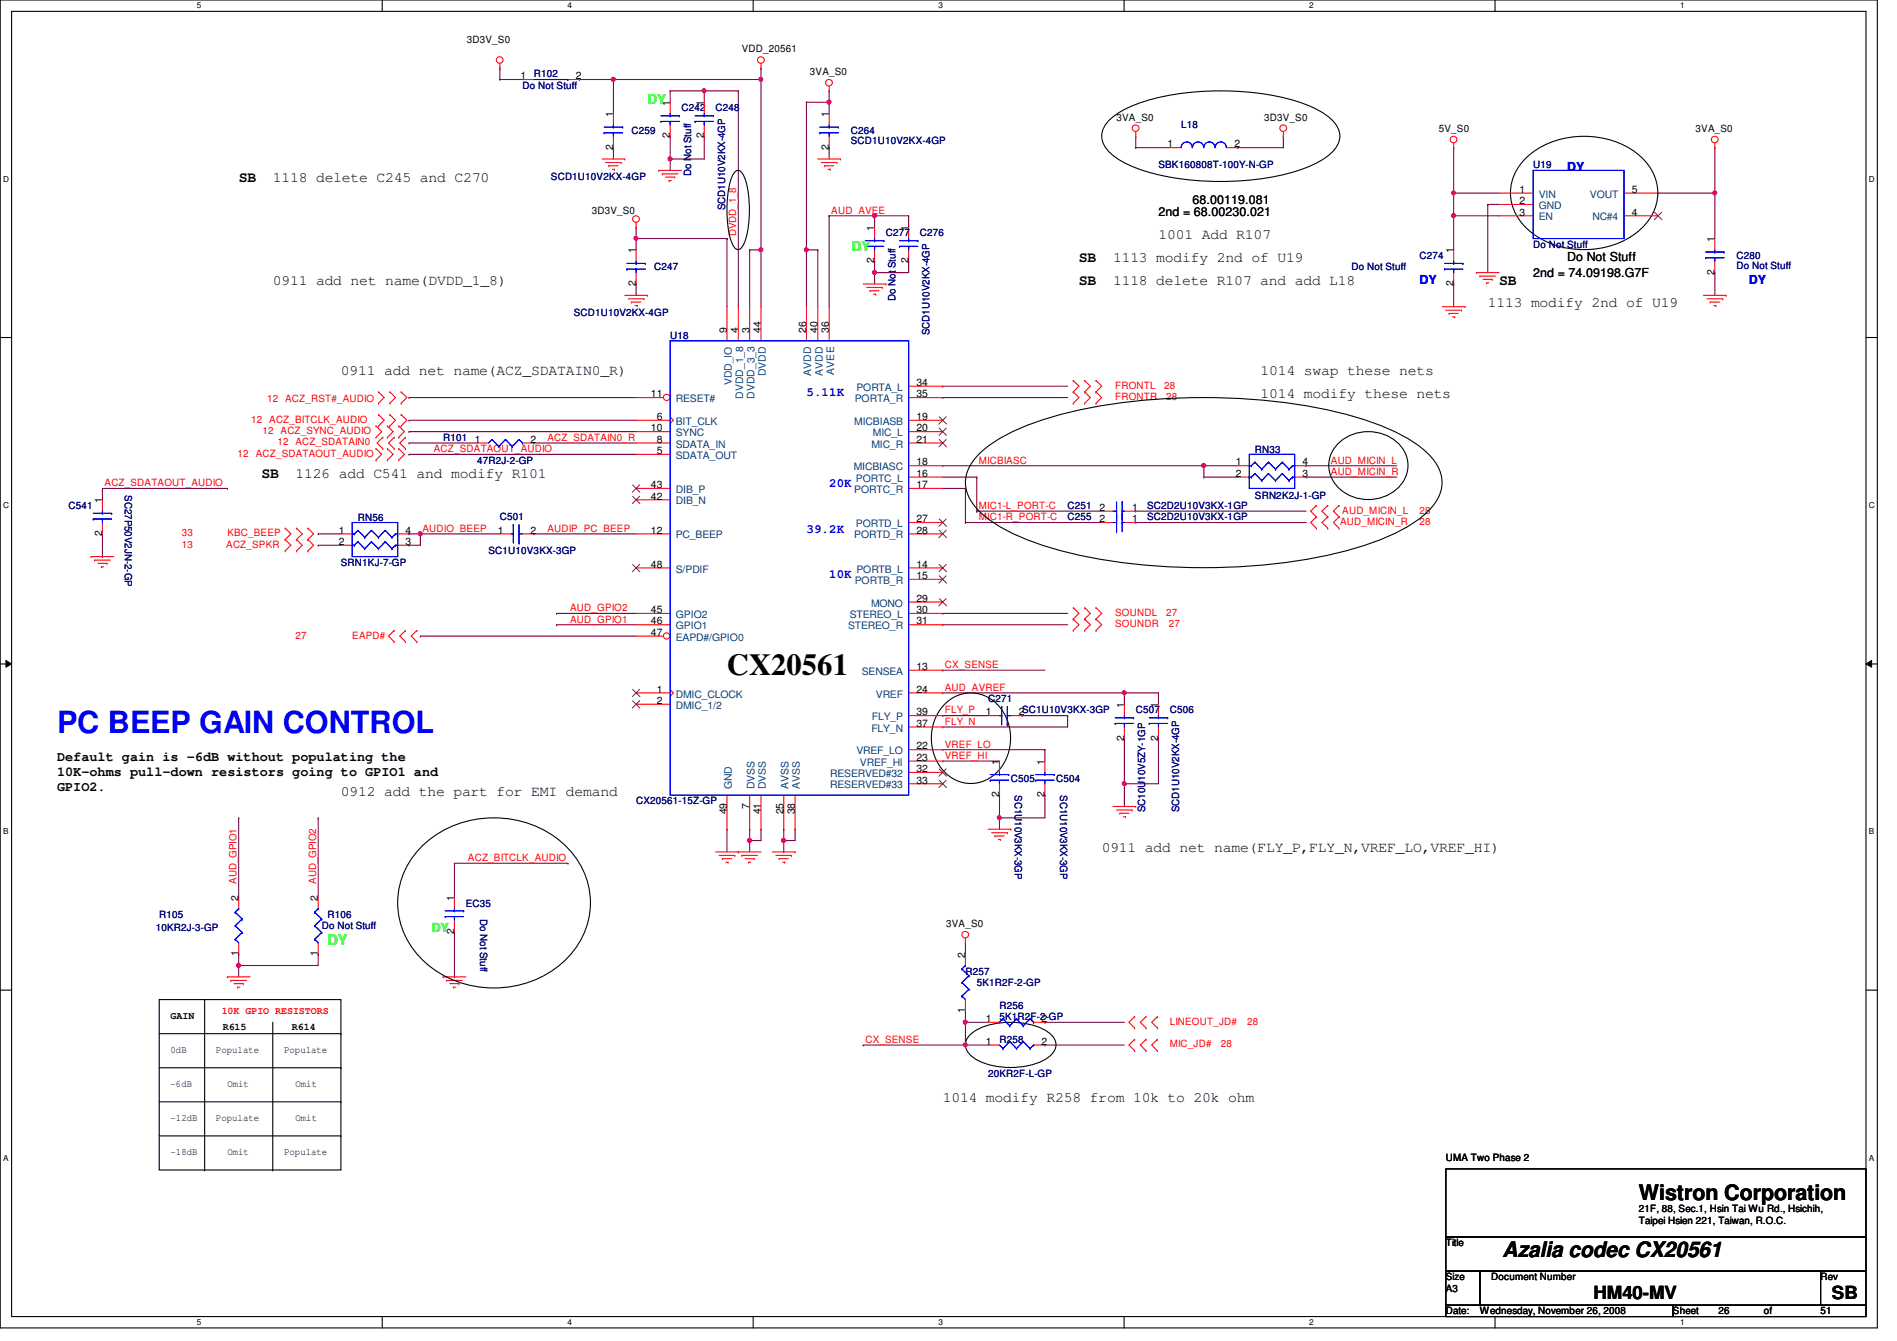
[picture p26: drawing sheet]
<svg xmlns="http://www.w3.org/2000/svg" width="297mm" height="210mm" viewBox="0 0 297 210" stroke-linecap="round" stroke-linejoin="round" font-family="sans-serif">
<defs><g id="words">
<text font-size="4.8" x="113.8" y="105.7">CX20561</text>
<text font-size="4.8" fill="#00f" x="8.9" y="114.7">PC BEEP GAIN CONTROL</text>
<g font-size="3.3">
<text x="256.6" y="187.9">Wistron Corporation</text>
<text x="235.3" y="196.7">Azalia codec CX20561</text>
</g>
<g font-size="2.8">
<text x="249.5" y="203.4">HM40-MV</text>
<text x="286.8" y="203.4">SB</text>
</g>
<g font-size="2.3">
<text x="37.4" y="28.5">SB</text>
<text x="42.7" y="28.5">1118 delete C245 and C270</text>
<text x="168.9" y="41">SB</text>
<text x="174.3" y="41">1113 modify 2nd of U19</text>
<text x="181.4" y="37.4">1001 Add R107</text>
<text x="42.7" y="44.5">0911 add net name(DVDD_1_8)</text>
<text x="168.9" y="44.5">SB</text>
<text x="174.3" y="44.5">1118 delete R107 and add L18</text>
<text x="234.7" y="44.5">SB</text>
<text x="233" y="48.1">1113 modify 2nd of U19</text>
<text x="53.4" y="58.8">0911 add net name(ACZ_SDATAIN0_R)</text>
<text x="197.4" y="58.8">1014 swap these nets</text>
<text x="197.4" y="62.3">1014 modify these nets</text>
<text x="40.9" y="74.8">SB</text>
<text x="46.3" y="74.8">1126 add C541 and modify R101</text>
<text x="53.4" y="124.5">0912 add the part for EMI demand</text>
<text x="172.5" y="133.4">0911 add net name(FLY_P,FLY_N,VREF_LO,VREF_HI)</text>
<text x="147.6" y="172.6">1014 modify R258 from 10k to 20k ohm</text>
</g>
<text font-size="2.3" fill="#0f0" x="51.3" y="147.9">DY</text>
<g font-size="2.1" fill="#0f0">
<text x="101.4" y="16.2">DY</text>
<text x="133.4" y="39.3">DY</text>
</g>
<g font-size="2.1">
<text x="8.9" y="119.1">Default gain is -6dB without populating the</text>
<text x="8.9" y="121.5">10K-ohms pull-down resistors going to GPIO1 and</text>
<text x="8.9" y="123.8">GPIO2.</text>
</g>
<g font-size="1.9" fill="#00f">
<text x="245.4" y="26.7">DY</text>
<text x="222.3" y="44.5">DY</text>
<text x="273.9" y="44.5">DY</text>
<text x="126.3" y="62.1">5.11K</text>
<text x="129.8" y="76.3">20K</text>
<text x="126.3" y="83.4">39.2K</text>
<text x="129.8" y="90.5">10K</text>
</g>
<g font-size="1.9">
<text x="181.4" y="33.8">2nd = 68.00230.021</text>
<text x="186.7" y="32">68.00119.081</text>
<text x="245.4" y="40.9">Do Not Stuff</text>
<text x="240.1" y="43.4">2nd = 74.09198.G7F</text>
</g>
<text font-size="1.9" fill="#0f0" x="67.6" y="145.8">DY</text>
<g font-size="1.6">
<text x="73.1" y="6.8">3D3V_S0</text>
<text x="116.2" y="8.2">VDD_20561</text>
<text x="126.8" y="11.8">3VA_S0</text>
<text x="81.5" y="12.4">1</text>
<text x="90.2" y="12.4">2</text>
<text x="104.9" y="16.6" transform="rotate(-90 104.9 16.6)">1</text>
<text x="110.2" y="16.6" transform="rotate(-90 110.2 16.6)">1</text>
<text x="96" y="23.5" transform="rotate(-90 96 23.5)">2</text>
<text x="96" y="18.3" transform="rotate(-90 96 18.3)">1</text>
<text x="104.9" y="21.7" transform="rotate(-90 104.9 21.7)">2</text>
<text x="110.2" y="21.7" transform="rotate(-90 110.2 21.7)">2</text>
<text x="129.8" y="23.5" transform="rotate(-90 129.8 23.5)">2</text>
<text x="129.8" y="18.3" transform="rotate(-90 129.8 18.3)">1</text>
<text x="174.8" y="18.9">3VA_S0</text>
<text x="182.8" y="23.1">1</text>
<text x="193.3" y="23.1">2</text>
<text x="197.9" y="18.9">3D3V_S0</text>
<text x="225.3" y="20.7">5V_S0</text>
<text x="265.5" y="20.7">3VA_S0</text>
<text x="92.7" y="33.4">3D3V_S0</text>
<text x="238" y="30.2">1</text>
<text x="238" y="32">2</text>
<text x="238" y="33.7">3</text>
<text x="255.5" y="33.7">4</text>
<text x="255.5" y="30.2">5</text>
<text x="99.6" y="39.7" transform="rotate(-90 99.6 39.7)">1</text>
<text x="136.9" y="41.2" transform="rotate(-90 136.9 41.2)">2</text>
<text x="136.9" y="36.1" transform="rotate(-90 136.9 36.1)">1</text>
<text x="142.2" y="41.2" transform="rotate(-90 142.2 41.2)">2</text>
<text x="142.2" y="36.1" transform="rotate(-90 142.2 36.1)">1</text>
<text x="227.6" y="39.7" transform="rotate(-90 227.6 39.7)">1</text>
<text x="268.5" y="37.9" transform="rotate(-90 268.5 37.9)">1</text>
<text x="99.6" y="44.8" transform="rotate(-90 99.6 44.8)">2</text>
<text x="227.6" y="44.8" transform="rotate(-90 227.6 44.8)">2</text>
<text x="268.5" y="43" transform="rotate(-90 268.5 43)">2</text>
<text x="113.8" y="52.1" transform="rotate(-90 113.8 52.1)">9</text>
<text x="115.6" y="52.1" transform="rotate(-90 115.6 52.1)">4</text>
<text x="117.3" y="52.1" transform="rotate(-90 117.3 52.1)">3</text>
<text x="119.1" y="52.1" transform="rotate(-90 119.1 52.1)">44</text>
<text x="126.2" y="52.1" transform="rotate(-90 126.2 52.1)">26</text>
<text x="128" y="52.1" transform="rotate(-90 128 52.1)">40</text>
<text x="129.8" y="52.1" transform="rotate(-90 129.8 52.1)">36</text>
<text x="101.9" y="62.2">11</text>
<text x="102.8" y="65.7">6</text>
<text x="143.5" y="65.7">19</text>
<text x="143.5" y="60.4">34</text>
<text x="143.5" y="62.2">35</text>
<text x="74.4" y="69.3">1</text>
<text x="83.1" y="69.3">2</text>
<text x="101.9" y="67.5">10</text>
<text x="102.8" y="71.1">5</text>
<text x="102.8" y="69.3">8</text>
<text x="143.5" y="67.5">20</text>
<text x="143.5" y="69.3">21</text>
<text x="101.9" y="76.4">43</text>
<text x="143.5" y="74.6">16</text>
<text x="143.5" y="76.4">17</text>
<text x="143.5" y="72.9">18</text>
<text x="193.5" y="72.9">1</text>
<text x="193.5" y="74.6">2</text>
<text x="204" y="74.6">3</text>
<text x="204" y="72.9">4</text>
<text x="16" y="83.9" transform="rotate(-90 16 83.9)">2</text>
<text x="16" y="78.8" transform="rotate(-90 16 78.8)">1</text>
<text x="53" y="83.5">1</text>
<text x="63.5" y="83.5">4</text>
<text x="77.9" y="83.5">1</text>
<text x="83.1" y="83.5">2</text>
<text x="101.9" y="83.5">12</text>
<text x="101.9" y="78.2">42</text>
<text x="143.5" y="81.7">27</text>
<text x="143.5" y="83.5">28</text>
<text x="172.2" y="80">2</text>
<text x="172.2" y="81.7">2</text>
<text x="177.3" y="80">1</text>
<text x="177.3" y="81.7">1</text>
<text x="53" y="85.3">2</text>
<text x="63.5" y="85.3">3</text>
<text x="101.9" y="88.9">48</text>
<text x="143.5" y="88.9">14</text>
<text x="101.9" y="96">45</text>
<text x="143.5" y="96">30</text>
<text x="143.5" y="90.6">15</text>
<text x="143.5" y="94.2">29</text>
<text x="101.9" y="99.5">47</text>
<text x="101.9" y="97.7">46</text>
<text x="143.5" y="97.7">31</text>
<text x="143.5" y="104.9">13</text>
<text x="102.8" y="108.4">1</text>
<text x="102.8" y="110.2">2</text>
<text x="143.5" y="112">39</text>
<text x="143.5" y="113.7">37</text>
<text x="143.5" y="108.4">24</text>
<text x="154.4" y="112">1</text>
<text x="159.5" y="112">2SC1U10V3KX-3GP</text>
<text x="176" y="110.8" transform="rotate(-90 176 110.8)">1</text>
<text x="181.4" y="110.8" transform="rotate(-90 181.4 110.8)">1</text>
<text x="143.5" y="117.3">22</text>
<text x="143.5" y="119.1">23</text>
<text x="156.5" y="119.7" transform="rotate(-90 156.5 119.7)">1</text>
<text x="163.6" y="119.7" transform="rotate(-90 163.6 119.7)">1</text>
<text x="176" y="115.9" transform="rotate(-90 176 115.9)">2</text>
<text x="181.4" y="115.9" transform="rotate(-90 181.4 115.9)">2</text>
<text x="143.5" y="120.9">32</text>
<text x="143.5" y="122.6">33</text>
<text x="156.5" y="124.8" transform="rotate(-90 156.5 124.8)">2</text>
<text x="163.6" y="124.8" transform="rotate(-90 163.6 124.8)">2</text>
<text x="113.8" y="127.5" transform="rotate(-90 113.8 127.5)">49</text>
<text x="117.3" y="126.6" transform="rotate(-90 117.3 126.6)">7</text>
<text x="119.1" y="127.5" transform="rotate(-90 119.1 127.5)">41</text>
<text x="122.7" y="127.5" transform="rotate(-90 122.7 127.5)">25</text>
<text x="124.5" y="127.5" transform="rotate(-90 124.5 127.5)">38</text>
<text x="37.3" y="141" transform="rotate(-90 37.3 141)">2</text>
<text x="49.8" y="141" transform="rotate(-90 49.8 141)">2</text>
<text x="71.1" y="141" transform="rotate(-90 71.1 141)">1</text>
<text x="37.3" y="149.7" transform="rotate(-90 37.3 149.7)">1</text>
<text x="49.8" y="149.7" transform="rotate(-90 49.8 149.7)">1</text>
<text x="71.1" y="146.1" transform="rotate(-90 71.1 146.1)">2</text>
<text x="148.2" y="145.1">3VA_S0</text>
<text x="151.1" y="149.9" transform="rotate(-90 151.1 149.9)">2</text>
<text x="26.7" y="159.5">GAIN</text>
<text x="34.9" y="161.3">R615</text>
<text x="45.7" y="161.3">R614</text>
<text x="151.1" y="158.6" transform="rotate(-90 151.1 158.6)">1</text>
<text x="154.4" y="160">1</text>
<text x="163.1" y="160">2</text>
<text x="26.7" y="164.8">0dB</text>
<text x="33.8" y="164.8">Populate</text>
<text x="44.5" y="164.8">Populate</text>
<text x="154.4" y="163.5">1</text>
<text x="163.1" y="163.5">2</text>
<text x="26.7" y="170.1">-6dB</text>
<text x="35.6" y="170.1">Omit</text>
<text x="46.3" y="170.1">Omit</text>
<text x="26.7" y="175.5">-12dB</text>
<text x="33.8" y="175.5">Populate</text>
<text x="46.3" y="175.5">Omit</text>
<text x="26.7" y="180.8">-18dB</text>
<text x="35.6" y="180.8">Omit</text>
<text x="44.5" y="180.8">Populate</text>
<text x="226.4" y="181.7">UMA Two Phase 2</text>
<text x="256.6" y="189.7">21F, 88, Sec.1, Hsin Tai Wu Rd., Hsichih,</text>
<text x="256.6" y="191.6">Taipei Hsien 221, Taiwan, R.O.C.</text>
<text x="226.4" y="195.1">Title</text>
<text x="226.4" y="200.4">Size</text>
<text x="226.4" y="202.2">A3</text>
<text x="233.5" y="200.4">Document Number</text>
<text x="285.1" y="200.4">Rev</text>
<text x="226.4" y="205.7">Date:</text>
<text x="231.7" y="205.7">Wednesday, November 26, 2008</text>
<text x="262" y="205.7">Sheet</text>
<text x="269.1" y="205.7">26</text>
<text x="276.2" y="205.7">of</text>
<text x="285.1" y="205.7">51</text>
</g>
<g font-size="1.6" fill="#000080">
<text x="81.8" y="13.9">Do Not Stuff</text>
<text x="83.6" y="12.1">R102</text>
<text x="106.7" y="17.4">C242</text>
<text x="112.1" y="17.4">C248</text>
<text x="98.9" y="21">C259</text>
<text x="133.2" y="21">C264</text>
<text x="133.2" y="22.6">SCD1U10V2KX-4GP</text>
<text x="185" y="20.1">L18</text>
<text x="86.3" y="28.1">SCD1U10V2KX-4GP</text>
<text x="108.2" y="27.6" transform="rotate(-90 108.2 27.6)">Do Not Stuff</text>
<text x="181.4" y="26.3">SBK160808T-100Y-N-GP</text>
<text x="240.1" y="26.3">U19</text>
<text x="113.5" y="32.9" transform="rotate(-90 113.5 32.9)">SCD1U10V2KX-4GP</text>
<text x="138.7" y="37">C277</text>
<text x="144.1" y="37">C276</text>
<text x="222.3" y="40.6">C274</text>
<text x="240.1" y="38.8">Do Not Stuff</text>
<text x="271.9" y="40.6">C280</text>
<text x="102.4" y="42.3">C247</text>
<text x="140.2" y="47.1" transform="rotate(-90 140.2 47.1)">Do Not Stuff</text>
<text x="211.6" y="42.3">Do Not Stuff</text>
<text x="271.9" y="42.2">Do Not Stuff</text>
<text x="89.8" y="49.4">SCD1U10V2KX-4GP</text>
<text x="104.9" y="53">U18</text>
<text x="145.5" y="52.5" transform="rotate(-90 145.5 52.5)">SCD1U10V2KX-4GP</text>
<text x="69.4" y="69">R101</text>
<text x="196.5" y="71">RN33</text>
<text x="19.6" y="77.5" transform="rotate(90 19.6 77.5)">SC27P50V2JN-2-GP</text>
<text x="74.7" y="72.6">47R2J-2-GP</text>
<text x="10.7" y="79.7">C541</text>
<text x="56" y="81.6">RN56</text>
<text x="78.3" y="81.4">C501</text>
<text x="167.2" y="79.7">C251</text>
<text x="167.2" y="81.4">C255</text>
<text x="179.6" y="79.7">SC2D2U10V3KX-1GP</text>
<text x="179.6" y="81.4">SC2D2U10V3KX-1GP</text>
<text x="196.5" y="78.1">SRN2K2J-1-GP</text>
<text x="53.4" y="88.6">SRN1KJ-7-GP</text>
<text x="76.5" y="86.8">SC1U10V3KX-3GP</text>
<text x="154.7" y="109.9">C271</text>
<text x="177.8" y="111.7">C507</text>
<text x="183.2" y="111.7">C506</text>
<text x="99.6" y="125.9">CX20561-15Z-GP</text>
<text x="158.3" y="122.3">C505</text>
<text x="158.9" y="124.5" transform="rotate(90 158.9 124.5)">SC1U10V3KX-3GP</text>
<text x="165.4" y="122.3">C504</text>
<text x="166" y="124.5" transform="rotate(90 166 124.5)">SC1U10V3KX-3GP</text>
<text x="179.3" y="127.1" transform="rotate(-90 179.3 127.1)">SC10U10V5ZY-1GP</text>
<text x="184.7" y="127.1" transform="rotate(-90 184.7 127.1)">SCD1U10V2KX-4GP</text>
<text x="24.9" y="143.7">R105</text>
<text x="51.3" y="143.7">R106</text>
<text x="72.9" y="141.9">EC35</text>
<text x="75.2" y="143.8" transform="rotate(90 75.2 143.8)">Do Not Stuff</text>
<text x="24.4" y="145.8">10KR2J-3-GP</text>
<text x="50.4" y="145.5">Do Not Stuff</text>
<text x="151.2" y="152.6">R257</text>
<text x="152.9" y="154.3">5K1R2F-2-GP</text>
<text x="156.5" y="157.9">R256</text>
<text x="156.5" y="159.7">5K1R2F-2-GP</text>
<text x="156.5" y="163.2">R258</text>
<text x="154.7" y="168.6">20KR2F-L-GP</text>
</g>
<g font-size="1.6" fill="#f00">
<text x="130.2" y="33.4">AUD_AVEE</text>
<text x="115.3" y="37" transform="rotate(-90 115.3 37)">DVDD_1_8</text>
<text x="41.8" y="62.9">12 ACZ_RST#_AUDIO</text>
<text x="174.6" y="60.8">FRONTL</text>
<text x="174.6" y="62.6">FRONTR</text>
<text x="182.3" y="60.8">28</text>
<text x="182.6" y="62.6">28</text>
<text x="37.2" y="71.5">12 ACZ_SDATAOUT_AUDIO</text>
<text x="39.3" y="66.2">12 ACZ_BITCLK_AUDIO</text>
<text x="41.1" y="67.9">12 ACZ_SYNC_AUDIO</text>
<text x="43.4" y="69.7">12 ACZ_SDATAIN0</text>
<text x="67.9" y="70.8">ACZ_SDATAOUT_AUDIO</text>
<text x="85.7" y="69">ACZ_SDATAIN0_R</text>
<text x="16.4" y="76.1">ACZ_SDATAOUT_AUDIO</text>
<text x="153.3" y="72.6">MICBIASC</text>
<text x="208.4" y="74.3">AUD_MICIN_R</text>
<text x="208.4" y="72.6">AUD_MICIN_L</text>
<text x="28.5" y="83.9">33</text>
<text x="35.6" y="83.9">KBC_BEEP</text>
<text x="66.2" y="83.2">AUDIO_BEEP</text>
<text x="85.7" y="83.2">AUDIP_PC_BEEP</text>
<text x="153.3" y="81.4">MIC1-R_PORT-C</text>
<text x="153.3" y="79.7">MIC1-L_PORT-C</text>
<text x="209.8" y="82.2">AUD_MICIN_R</text>
<text x="210.2" y="80.4">AUD_MICIN_L</text>
<text x="222.3" y="80.4">28</text>
<text x="222.3" y="82.2">28</text>
<text x="28.5" y="85.7">13</text>
<text x="35.4" y="85.7">ACZ_SPKR</text>
<text x="89.3" y="95.7">AUD_GPIO2</text>
<text x="46.3" y="99.9">27</text>
<text x="55.2" y="99.9">EAPD#</text>
<text x="89.3" y="97.5">AUD_GPIO1</text>
<text x="174.6" y="98.2">SOUNDR</text>
<text x="174.6" y="96.4">SOUNDL</text>
<text x="182.6" y="96.4">27</text>
<text x="183" y="98.2">27</text>
<text x="148" y="104.6">CX_SENSE</text>
<text x="148" y="111.7">FLY_P</text>
<text x="148" y="113.5">FLY_N</text>
<text x="148" y="108.1">AUD_AVREF</text>
<text x="148" y="118.8">VREF_HI</text>
<text x="148" y="117">VREF_LO</text>
<text x="73.3" y="134.8">ACZ_BITCLK_AUDIO</text>
<text x="37" y="138.3" transform="rotate(-90 37 138.3)">AUD_GPIO1</text>
<text x="49.5" y="138.3" transform="rotate(-90 49.5 138.3)">AUD_GPIO2</text>
<text x="34.7" y="158.8">10K GPIO RESISTORS</text>
<text x="183.2" y="160.4">LINEOUT_JD#</text>
<text x="195.3" y="160.4">28</text>
<text x="135.5" y="163.2">CX_SENSE</text>
<text x="183.2" y="164">MIC_JD#</text>
<text x="191.2" y="164">28</text>
</g>
<g font-size="1.6" fill="#004080">
<text x="241" y="30.9">VIN</text>
<text x="241" y="32.7">GND</text>
<text x="241" y="34.5">EN</text>
<text x="249" y="30.9">VOUT</text>
<text x="249.3" y="34.5">NC#4</text>
<text x="119.9" y="58.9" transform="rotate(-90 119.9 58.9)">DVDD</text>
<text x="127" y="58.8" transform="rotate(-90 127 58.8)">AVDD</text>
<text x="128.8" y="58.8" transform="rotate(-90 128.8 58.8)">AVDD</text>
<text x="130.6" y="58.6" transform="rotate(-90 130.6 58.6)">AVEE</text>
<text x="105.8" y="62.9">RESET#</text>
<text x="114.6" y="60.3" transform="rotate(-90 114.6 60.3)">VDD_IO</text>
<text x="116.4" y="62.4" transform="rotate(-90 116.4 62.4)">DVDD_1_8</text>
<text x="118.1" y="62.4" transform="rotate(-90 118.1 62.4)">DVDD_3_3</text>
<text x="133.9" y="62.9">PORTA_R</text>
<text x="134.1" y="61.2">PORTA_L</text>
<text x="105.8" y="71.8">SDATA_OUT</text>
<text x="105.8" y="66.5">BIT_CLK</text>
<text x="105.8" y="70.1">SDATA_IN</text>
<text x="105.8" y="68.3">SYNC</text>
<text x="133.8" y="66.5">MICBIASB</text>
<text x="136.4" y="70.1">MIC_R</text>
<text x="136.7" y="68.3">MIC_L</text>
<text x="105.8" y="77.2">DIB_P</text>
<text x="133.7" y="73.6">MICBIASC</text>
<text x="133.8" y="77.2">PORTC_R</text>
<text x="134" y="75.4">PORTC_L</text>
<text x="105.8" y="79">DIB_N</text>
<text x="134" y="82.5">PORTD_L</text>
<text x="105.8" y="89.6">S/PDIF</text>
<text x="105.8" y="84.3">PC_BEEP</text>
<text x="133.8" y="84.3">PORTD_R</text>
<text x="134.1" y="89.6">PORTB_L</text>
<text x="133.9" y="91.4">PORTB_R</text>
<text x="136.4" y="95">MONO</text>
<text x="105.8" y="100.3">EAPD#/GPIO0</text>
<text x="105.8" y="98.5">GPIO1</text>
<text x="105.8" y="96.7">GPIO2</text>
<text x="132.8" y="98.5">STEREO_R</text>
<text x="133.1" y="96.7">STEREO_L</text>
<text x="135" y="105.6">SENSEA</text>
<text x="105.8" y="109.2">DMIC_CLOCK</text>
<text x="105.8" y="111">DMIC_1/2</text>
<text x="136.5" y="112.7">FLY_P</text>
<text x="137.2" y="109.2">VREF</text>
<text x="134.1" y="118.1">VREF_LO</text>
<text x="134.7" y="119.8">VREF_HI</text>
<text x="136.4" y="114.5">FLY_N</text>
<text x="114.6" y="123.6" transform="rotate(-90 114.6 123.6)">GND</text>
<text x="118.1" y="123.6" transform="rotate(-90 118.1 123.6)">DVSS</text>
<text x="119.9" y="123.6" transform="rotate(-90 119.9 123.6)">DVSS</text>
<text x="123.5" y="123.6" transform="rotate(-90 123.5 123.6)">AVSS</text>
<text x="125.3" y="123.6" transform="rotate(-90 125.3 123.6)">AVSS</text>
<text x="130" y="121.6">RESERVED#32</text>
<text x="130" y="123.4">RESERVED#33</text>
</g>
<g font-size="1.3">
<text x="30.8" y="1.3">5</text>
<text x="88.9" y="1.3">4</text>
<text x="146.9" y="1.3">3</text>
<text x="205" y="1.3">2</text>
<text x="263.1" y="1.3">1</text>
<text x=".5" y="28.4">D</text>
<text x="292.6" y="28.4">D</text>
<text x=".5" y="79.5">C</text>
<text x="292.6" y="79.5">C</text>
<text x=".5" y="130.6">B</text>
<text x="292.6" y="130.6">B</text>
<text x=".5" y="181.7">A</text>
<text x="292.6" y="181.7">A</text>
<text x="30.8" y="207.4">5</text>
<text x="88.9" y="207.4">4</text>
<text x="146.9" y="207.4">3</text>
<text x="205" y="207.4">2</text>
<text x="263.1" y="207.4">1</text>
</g>
</g></defs>
<path d="M0 0h294v207.9h-294zM1.8 1.8h290.4v204.3h-290.4z" fill="none" stroke="#000" stroke-width=".17"/>
<g fill="#fff">
<path d="M30.8 .2h.7v1.4h-.7z"/>
<path d="M30.8 206.2h.7v1.4h-.7z"/>
</g>
<path d="M59.9 0v1.8M59.9 206.1v1.8" fill="none" stroke="#000" stroke-width=".17"/>
<g fill="#fff">
<path d="M88.9 .2h.6v1.4h-.6z"/>
<path d="M88.9 206.2h.6v1.4h-.6z"/>
</g>
<path d="M117.9 0v1.8M117.9 206.1v1.8" fill="none" stroke="#000" stroke-width=".17"/>
<g fill="#fff">
<path d="M146.9 .2h.7v1.4h-.7z"/>
<path d="M146.9 206.2h.7v1.4h-.7z"/>
</g>
<path d="M176 0v1.8M176 206.1v1.8" fill="none" stroke="#000" stroke-width=".17"/>
<g fill="#fff">
<path d="M205 .2h.7v1.4h-.7z"/>
<path d="M205 206.2h.7v1.4h-.7z"/>
</g>
<path d="M234.1 0v1.8M234.1 206.1v1.8" fill="none" stroke="#000" stroke-width=".17"/>
<g fill="#fff">
<path d="M263.1 .2h.7v1.4h-.7z"/>
<path d="M263.1 206.2h.7v1.4h-.7z"/>
<path d="M.5 27.3h.9v1.4h-.9z"/>
<path d="M292.6 27.3h.9v1.4h-.9z"/>
<path d="M.5 78.4h.9v1.4h-.9z"/>
<path d="M292.6 78.4h.9v1.4h-.9z"/>
</g>
<path d="M0 52.8h1.8M292.2 52.8h1.8" fill="none" stroke="#000" stroke-width=".17"/>
<g fill="#fff">
<path d="M.5 129.5h.8v1.4h-.8z"/>
<path d="M292.6 129.5h.9v1.4h-.9z"/>
</g>
<path d="M0 103.9h1.8M292.2 103.9h1.8" fill="none" stroke="#000" stroke-width=".17"/>
<path d="M.9 103.4l.9 .5-.9 .5zM292.2 103.9l.9-.5v1z" fill="#000"/>
<path d="M.9 103.4l.9 .5-.9 .5zM292.2 103.9l.9-.5v1z" fill="none" stroke="#000" stroke-width=".16"/>
<g fill="#fff">
<path d="M.5 180.5h.8v1.4h-.8z"/>
<path d="M292.6 180.5h.9v1.4h-.9z"/>
</g>
<path d="M0 155h1.8M292.2 155h1.8" fill="none" stroke="#000" stroke-width=".17"/>
<path d="M126.3 39.1h.1M126.3 39.1v8.9M129.8 23.1h.1M129.8 23.1v1.8" fill="none" stroke="#800040" stroke-width=".17"/>
<circle cx="126.3" cy="39.1" r=".32" fill="#f0f"/>
<circle cx="126.3" cy="39.1" r=".32" fill="none" stroke="#f0f" stroke-width=".17"/>
<path d="M119.2 39.1h.1M119.2 39.1v8.9" fill="none" stroke="#800040" stroke-width=".17"/>
<circle cx="119.1" cy="39.1" r=".32" fill="#f0f"/>
<circle cx="119.1" cy="39.1" r=".32" fill="none" stroke="#f0f" stroke-width=".17"/>
<path d="M129.8 16h.1M129.8 16v1.8M126.3 39.1h.1M126.3 39.1h1.8M128.1 39.1h.1M128.1 39.1v8.9" fill="none" stroke="#800040" stroke-width=".17"/>
<circle cx="129.8" cy="16" r=".32" fill="#f0f"/>
<circle cx="129.8" cy="16" r=".32" fill="none" stroke="#f0f" stroke-width=".17"/>
<path d="M119.2 12.4h.1M119.2 12.4v26.7h-1.8M117.4 39.1h.1M117.4 39.1v8.9" fill="none" stroke="#800040" stroke-width=".17"/>
<circle cx="119.1" cy="12.4" r=".32" fill="#f0f"/>
<circle cx="119.1" cy="12.4" r=".32" fill="none" stroke="#f0f" stroke-width=".17"/>
<g fill="none" stroke="#800040" stroke-width=".17">
<path d="M126.3 16h.1M126.3 16h3.5M126.3 16v23.1M64 62.2h.1M64 67.6h.1M64 65.8h.1M64 71.1h.1M64 62.2h35.6M64 67.6h35.6M64 65.8h35.6M64 71.1h35.6M83.6 69.3h.1"/>
<path d="M83.6 69.3h16M64 83.6h.1M64 83.6h1.8M83.6 83.6h.1M83.6 83.6h16"/>
</g>
<circle cx="65.8" cy="83.5" r=".32" fill="#f0f"/>
<circle cx="65.8" cy="83.5" r=".32" fill="none" stroke="#f0f" stroke-width=".17"/>
<g fill="none" stroke="#800040" stroke-width=".17">
<path d="M49.8 83.6h.1M49.8 85.3h.1M49.8 83.6h3.6M49.8 85.3h3.6M64 85.3h.1M65.8 83.6h.1M65.8 99.6h.1M65.8 83.6v1.7h-1.8M65.8 99.6h33.8M87.2 96h.1M87.2 97.8h.1M87.2 96h12.4"/>
<path d="M87.2 97.8h12.4M37.4 128h.1M37.4 128v12.5M117.4 131.6h.1M117.4 129.8h.1M117.4 129.8v3.5M37.4 151.1h.1M37.4 151.1v1.8"/>
</g>
<circle cx="117.4" cy="131.5" r=".32" fill="#f0f"/>
<circle cx="117.4" cy="131.5" r=".32" fill="none" stroke="#f0f" stroke-width=".17"/>
<path d="M117.4 131.6h.1M119.2 129.8h.1M119.2 129.8v1.8h-1.8M122.7 129.8h.1M122.7 129.8v1.8" fill="none" stroke="#800040" stroke-width=".17"/>
<circle cx="122.7" cy="131.5" r=".32" fill="#f0f"/>
<circle cx="122.7" cy="131.5" r=".32" fill="none" stroke="#f0f" stroke-width=".17"/>
<path d="M147.6 104.9h.1M147.6 104.9h16M176.1 108.5h.1M176.1 108.5h5.3M122.7 131.6h.1M124.5 129.8h.1M124.5 129.8v1.8h-1.8" fill="none" stroke="#800040" stroke-width=".17"/>
<circle cx="176" cy="108.4" r=".32" fill="#f0f"/>
<circle cx="176" cy="108.4" r=".32" fill="none" stroke="#f0f" stroke-width=".17"/>
<path d="M176.1 108.5h.1M176.1 108.5v1.7M181.4 108.5h.1M181.4 108.5v1.7M176.1 122.7h.1M176.1 122.7v3.5M176.1 122.7h5.3" fill="none" stroke="#800040" stroke-width=".17"/>
<circle cx="176" cy="122.7" r=".32" fill="#f0f"/>
<circle cx="176" cy="122.7" r=".32" fill="none" stroke="#f0f" stroke-width=".17"/>
<g fill="none" stroke="#800040" stroke-width=".17">
<path d="M147.6 112h.1M147.6 113.8h.1M147.6 119.1h.1M147.6 117.3h.1M147.6 112h7.1M147.6 119.1h8.9M147.6 117.3h16M160.1 112h.1M160.1 112h7.1M163.6 117.3h.1M163.6 117.3v1.8M167.2 112h.1"/>
<path d="M167.2 112v1.8h-19.6M176.1 115.6h.1M176.1 115.6v7.1M181.4 115.6h.1M181.4 115.6v7.1M156.5 128h.1M156.5 128v1.8M156.5 128h7.1"/>
</g>
<circle cx="156.5" cy="128" r=".32" fill="#f0f"/>
<circle cx="156.5" cy="128" r=".32" fill="none" stroke="#f0f" stroke-width=".17"/>
<g fill="none" stroke="#800040" stroke-width=".17">
<path d="M78.3 10.7h.1M78.3 10.7v1.7M96.1 12.4h.1M96.1 12.4v5.4M96.1 12.4h23.1M96.1 23.1h.1M96.1 23.1v1.8M147.6 108.5h.1M147.6 108.5h28.5M156.5 124.5h.1M156.5 124.5v3.5M163.6 124.5h.1"/>
<path d="M163.6 124.5v3.5"/>
</g>
<circle cx="96" cy="12.4" r=".32" fill="#f0f"/>
<circle cx="96" cy="12.4" r=".32" fill="none" stroke="#f0f" stroke-width=".17"/>
<path d="M78.3 12.4h.1M78.3 12.4h3.5M90.7 12.4h.1M90.7 12.4h5.4M104.9 21.3h.1M104.9 24.9h.1M104.9 21.3v5.4M110.3 21.3h.1M110.3 21.3v3.6h-5.4" fill="none" stroke="#800040" stroke-width=".17"/>
<circle cx="104.9" cy="24.9" r=".32" fill="#f0f"/>
<circle cx="104.9" cy="24.9" r=".32" fill="none" stroke="#f0f" stroke-width=".17"/>
<path d="M104.9 14.2h.1M104.9 14.2v1.8M104.9 14.2h5.4M110.3 14.2h.1" fill="none" stroke="#800040" stroke-width=".17"/>
<circle cx="110.2" cy="14.2" r=".32" fill="#f0f"/>
<circle cx="110.2" cy="14.2" r=".32" fill="none" stroke="#f0f" stroke-width=".17"/>
<g fill="none" stroke="#800040" stroke-width=".17">
<path d="M110.3 14.2h.1M110.3 14.2v1.8M110.3 14.2h5.3M115.6 14.2h.1M115.6 14.2v33.8M119.2 10.7h.1M119.2 10.7v1.7M99.6 37.3h.1M99.6 37.3v1.8M113.8 37.3h.1M113.8 37.3v10.7M99.6 44.4h.1"/>
<path d="M99.6 44.4v1.8M115.6 48h.1M136.9 40.9h.1M136.9 42.7h.1M136.9 40.9v3.5M142.3 40.9h.1M142.3 40.9v1.8h-5.4"/>
</g>
<circle cx="136.9" cy="42.6" r=".32" fill="#f0f"/>
<circle cx="136.9" cy="42.6" r=".32" fill="none" stroke="#f0f" stroke-width=".17"/>
<path d="M129.8 33.8h.1M129.8 33.8v14.2M136.9 33.8h.1M136.9 33.8h5.4" fill="none" stroke="#800040" stroke-width=".17"/>
<circle cx="136.9" cy="33.8" r=".32" fill="#f0f"/>
<circle cx="136.9" cy="33.8" r=".32" fill="none" stroke="#f0f" stroke-width=".17"/>
<g fill="none" stroke="#800040" stroke-width=".17">
<path d="M129.8 33.8h.1M129.8 33.8h7.1M136.9 33.8h.1M136.9 33.8v1.8M142.3 33.8h.1M142.3 33.8v1.8M147.6 60.5h.1M147.6 62.2h.1M147.6 60.5h19.6M147.6 62.2h19.6M122.7 133.3h.1M122.7 131.6v1.7"/>
<path d="M151.2 147.6h.1M151.2 158.2h.1M151.2 147.6v1.8M151.2 158.2v5.4M151.2 160h.1M163.6 163.6h.1M163.6 160h.1M163.6 163.6h12.5M163.6 160h12.5"/>
</g>
<circle cx="151.1" cy="160" r=".32" fill="#f0f"/>
<circle cx="151.1" cy="160" r=".32" fill="none" stroke="#f0f" stroke-width=".17"/>
<path d="M151.2 163.6h.1M151.2 163.6h3.5" fill="none" stroke="#800040" stroke-width=".17"/>
<circle cx="151.1" cy="163.5" r=".32" fill="#f0f"/>
<circle cx="151.1" cy="163.5" r=".32" fill="none" stroke="#f0f" stroke-width=".17"/>
<g fill="none" stroke="#800040" stroke-width=".17">
<path d="M64 69.3h.1M64 69.3h10.7M65.8 83.6h.1M65.8 83.6h12.5M147.6 97.8h.1M147.6 96h.1M147.6 97.8h19.6M147.6 96h19.6M49.8 128h.1M49.8 128v12.5M113.8 129.8h.1M113.8 129.8v3.5"/>
<path d="M37.4 151.1h.1M49.8 149.4h.1M49.8 149.4v1.7h-12.4M151.2 160h.1M151.2 160h3.5"/>
</g>
<circle cx="37.4" cy="151.1" r=".32" fill="#f0f"/>
<circle cx="37.4" cy="151.1" r=".32" fill="none" stroke="#f0f" stroke-width=".17"/>
<path d="M99.6 37.3h14.2M113.8 37.3h.1M37.4 149.4h.1M37.4 149.4v1.7" fill="none" stroke="#800040" stroke-width=".17"/>
<circle cx="99.6" cy="37.3" r=".32" fill="#f0f"/>
<circle cx="99.6" cy="37.3" r=".32" fill="none" stroke="#f0f" stroke-width=".17"/>
<g fill="none" stroke="#800040" stroke-width=".17">
<path d="M177.8 21.3h.1M177.8 23.1h.1M177.8 21.3v1.8M177.8 23.1h5.4M193.8 23.1h.1M201 21.3h.1M201 21.3v1.8h-7.2M188.5 72.9h.1M188.5 72.9h5.3M204.5 74.7h.1M204.5 74.7h14.2M71.2 135.1h.1"/>
<path d="M71.2 135.1v5.4M71.2 135.1h17.7M88.9 135.1h.1M71.2 152.9h.1M71.2 145.8v7.1M135.2 163.6h.1M135.2 163.6h16"/>
</g>
<circle cx="188.5" cy="72.9" r=".32" fill="#f0f"/>
<circle cx="188.5" cy="72.9" r=".32" fill="none" stroke="#f0f" stroke-width=".17"/>
<g fill="none" stroke="#800040" stroke-width=".17">
<path d="M129.8 14.2h.1M129.8 14.2v1.8M99.6 35.6h.1M99.6 35.6v1.7M227.6 23.1h.1M227.6 33.8h.1M227.6 23.1v7.1M227.6 33.8v5.3M227.6 33.8h7.1M268.5 23.1h.1M268.5 30.2h.1M268.5 23.1v14.2"/>
<path d="M147.6 72.9h.1M147.6 72.9h40.9M147.6 74.7h5.3M147.6 76.5h3.6M151.2 76.5h.1M151.2 76.5v5.3M152.9 74.7h.1M152.9 74.7v5.3M188.5 74.7h.1M188.5 72.9h.1M188.5 74.7h5.3M188.5 72.9v1.8"/>
<path d="M204.5 72.9h.1M204.5 72.9h14.2M151.2 81.8h.1M151.2 81.8h21.3M152.9 80h.1M152.9 80h19.6M177.8 80h.1M177.8 81.8h.1M177.8 80h26.7M177.8 81.8h26.7"/>
</g>
<circle cx="227.6" cy="33.8" r=".32" fill="#f0f"/>
<circle cx="227.6" cy="33.8" r=".32" fill="none" stroke="#f0f" stroke-width=".17"/>
<path d="M227.6 30.2h.1M227.6 30.2h7.1M227.6 30.2v3.6M233 32h.1M233 32h1.7M233 32v10.7M227.6 44.4h.1M227.6 44.4v3.6M268.5 42.7h.1M268.5 42.7v3.5" fill="none" stroke="#800040" stroke-width=".17"/>
<circle cx="227.6" cy="30.2" r=".32" fill="#f0f"/>
<circle cx="227.6" cy="30.2" r=".32" fill="none" stroke="#f0f" stroke-width=".17"/>
<path d="M259.6 30.2h.1M259.6 30.2h8.9" fill="none" stroke="#800040" stroke-width=".17"/>
<circle cx="268.5" cy="30.2" r=".32" fill="#f0f"/>
<circle cx="268.5" cy="30.2" r=".32" fill="none" stroke="#f0f" stroke-width=".17"/>
<path d="M16 76.5h.1M16 76.5v1.7M16 76.5h19.6M35.6 76.5h.1M16 87.1h.1M16 83.6v3.5" fill="none" stroke="#800040" stroke-width=".17"/>
<g fill="none" stroke="#f00" stroke-width=".17">
<path d="M78.3 10.7h.1M78.3 9.9v.8M119.2 10.7h.1M119.2 9.9v.8M129.8 14.2h.1M129.8 13.5v.7M94.3 24.9h3.5M94.8 25.4h2.5M95.3 26h.1M95.3 26h1.5M95.9 26.5h.3M96.2 26.5h.1"/>
<path d="M97.3 25.4h.1M97.8 24.9h.1M99.6 35.6h.1M99.6 34.8v.8M103.2 26.7h.1M103.2 26.7h3.5M103.7 27.2h.1M103.7 27.2h2.5M104.2 27.7h1.5M104.8 28.3h.1M104.8 28.3h.3M105.7 27.7h.1"/>
<path d="M128.1 24.9h3.5M128.6 25.4h2.5M129.1 26h.1M129.1 26h1.5M129.7 26.5h.3M130 26.5h.1M131.1 25.4h.1M131.6 24.9h.1M142.3 35.6v1.7M142.3 39.1v1.8M177.8 21.3h.1M177.8 20.6v.7"/>
<path d="M201 21.3h.1M201 20.6v.7M227.6 23.1h.1M227.6 22.4v.7M227.6 39.1v1.8M268.5 23.1h.1M268.5 22.4v.7M97.8 46.2h3.6M98.4 46.8h2.4M98.9 47.3h.1M98.9 47.3h1.4M99.4 47.8h.4"/>
<path d="M99.8 47.8h.1M100.8 46.8h.1M101.4 46.2h.1M113.8 48v5.3M115.6 48v5.3M117.4 48v5.3M135.2 44.4h3.5M135.7 45h2.5M136.2 45.5h.1M136.2 45.5h1.5M136.8 46.1h.3M137.1 46.1h.1"/>
<path d="M138.2 45h.1M138.7 44.4h.1M168.1 59.6h.1M168.1 59.6l.8 .9-.8 .8M169.8 59.6h.1M169.8 59.6l.9 .9-.9 .8M171.6 59.6h.1M171.6 59.6l.9 .9-.9 .8M225.8 48h3.6M226.4 48.6h2.5M226.9 49.1h.1M226.9 49.1h1.4"/>
<path d="M227.5 49.6h.3M227.6 42.7v1.7M227.8 49.6h.1M228.9 48.6h.1M229.4 48h.1M231.2 42.7h.1M231.2 42.7h3.5M231.7 43.2h.1M231.7 43.2h2.5M232.2 43.7h1.5M232.8 44.3h.1M232.8 44.3h.3"/>
<path d="M233.7 43.7h.1M266.7 46.2h3.6M267.3 46.8h2.4M267.8 47.3h.1M267.8 47.3h1.4M268.3 47.8h.4M268.7 47.8h.1M269.7 46.8h.1M270.3 46.2h.1M58.9 72h.1M58.9 70.2h.1M58.9 68.5h.1"/>
<path d="M58.9 66.7h.1M58.9 70.2l.9 .9-.9 .9M58.9 66.7l.9 .9-.9 .9M59.3 66.7h.1M59.3 64.9h.1M59.3 63.1h.1M59.3 61.3h.1M59.3 64.9l.9 .9-.9 .9M59.3 61.3l.9 .9-.9 .9M59.9 70.2h.1M59.9 68.5h.1M59.9 68.5l-.8 .8 .8 .9"/>
<path d="M60.7 70.2h.1M60.7 72h.1M60.7 66.7h.1M60.7 68.5h.1M60.7 66.7l.8 .9-.8 .9M60.7 70.2l.8 .9-.8 .9M61 64.9h.1M61 66.7h.1M61 61.3h.1M61 63.1h.1M61 64.9l.9 .9-.9 .9M61 61.3l.9 .9-.9 .9"/>
<path d="M61.7 68.5h.1M61.7 70.2h.1M61.7 68.5l-.9 .8 .9 .9M62.4 72h.1M62.4 70.2h.1M62.4 68.5h.1M62.4 66.7h.1M62.4 66.7l.9 .9-.9 .9M62.4 70.2l.9 .9-.9 .9M62.8 66.7h.1M62.8 64.9h.1M62.8 63.1h.1"/>
<path d="M62.8 61.3h.1M62.8 61.3l.9 .9-.9 .9M62.8 64.9l.9 .9-.9 .9M63.5 70.2h.1M63.5 68.5h.1M63.5 68.5l-.9 .8 .9 .9M99.6 71.1h5.3M99.6 65.8h5.3M99.6 69.3h5.3M99.6 67.6h5.3M104.9 65.3l.5 .5-.5 .5M168.1 61.3h.1"/>
<path d="M168.1 63.1h.1M168.1 61.3l.8 .9-.8 .9M169.8 61.3h.1M169.8 63.1h.1M169.8 61.3l.9 .9-.9 .9M171.6 61.3h.1M171.6 63.1h.1M171.6 61.3l.9 .9-.9 .9M206.1 79.1h.1M206.1 79.1l-.9 .9 .9 .9M207.9 79.1h.1M207.9 79.1l-.9 .9 .9 .9"/>
<path d="M209.7 79.1h.1M209.7 79.1l-.9 .9 .9 .9M14.3 87.1h.1M14.3 87.1h3.5M14.8 87.7h.1M14.8 87.7h2.5M15.3 88.2h1.5M15.9 88.7h.1M15.9 88.7h.3M16.8 88.2h.1M44.7 84.5h.1M44.7 82.7h.1"/>
<path d="M44.7 86.2h.1M44.7 84.5l.8 .8-.8 .9M44.7 82.7l.8 .9-.8 .9M46.4 82.7h.1M46.4 84.5h.1M46.4 86.2h.1M46.4 82.7l.9 .9-.9 .9M46.4 84.5l.9 .8-.9 .9M48.2 84.5h.1M48.2 82.7h.1M48.2 86.2h.1M48.2 84.5l.9 .8-.9 .9"/>
<path d="M48.2 82.7l.9 .9-.9 .9M61.7 98.7h.1M61.7 98.7l-.9 .9 .9 .9M63.5 98.7h.1M63.5 98.7l-.9 .9 .9 .9M65.3 98.7h.1M65.3 98.7l-.9 .9 .9 .9M168.1 98.7h.1M168.1 96.9h.1M168.1 95.1h.1M168.1 95.1l.8 .9-.8 .9M168.1 96.9l.8 .9-.8 .9"/>
<path d="M169.8 96.9h.1M169.8 98.7h.1M169.8 95.1h.1M169.8 96.9l.9 .9-.9 .9M169.8 95.1l.9 .9-.9 .9M171.6 98.7h.1M171.6 96.9h.1M171.6 95.1h.1M171.6 95.1l.9 .9-.9 .9M171.6 96.9l.9 .9-.9 .9M206.1 80.9h.1M206.1 82.7h.1"/>
<path d="M206.1 80.9l-.9 .9 .9 .9M207.9 80.9h.1M207.9 82.7h.1M207.9 80.9l-.9 .9 .9 .9M209.7 80.9h.1M209.7 82.7h.1M209.7 80.9l-.9 .9 .9 .9M61.7 100.5h.1M63.5 100.5h.1M65.3 100.5h.1M156.5 119.1v1.8M112.1 133.3h7.1"/>
<path d="M112.6 133.9h2.5M113.1 134.4h.1M113.1 134.4h1.5M113.7 135h.3M114 135h.1M115.1 133.9h.1M115.6 133.3h.1M116.2 133.9h.1M116.2 133.9h2.4M116.7 134.4h1.4M117.2 135h.1M117.2 135h.4"/>
<path d="M118.1 134.4h.1M120.9 133.3h3.6M121.5 133.9h2.4M122 134.4h.1M122 134.4h1.4M122.6 135h.3M122.9 135h.1M123.9 133.9h.1M124.5 133.3h.1M154.7 129.8h3.6M155.3 130.3h2.4M155.8 130.9h.1"/>
<path d="M155.8 130.9h1.4M156.3 131.4h.4M156.5 122.7v1.8M156.7 131.4h.1M157.7 130.3h.1M158.3 129.8h.1M174.3 126.2h3.5M174.8 126.8h2.5M175.3 127.3h.1M175.3 127.3h1.5M175.9 127.8h.3M176.2 127.8h.1"/>
<path d="M177.3 126.8h.1M177.8 126.2h.1M35.6 152.9h.1M35.6 152.9h3.6M36.1 153.5h.1M36.1 153.5h2.5M36.7 154h1.4M37.2 154.5h.1M37.2 154.5h.3M38.1 154h.1M69.4 152.9h.1M69.4 152.9h3.5"/>
<path d="M69.9 153.5h.1M69.9 153.5h2.5M70.4 154h1.5M71 154.5h.1M71 154.5h.3M71.9 154h.1M151.2 147.6h.1M151.2 146.9v.7M151.2 149.4v1.7M151.2 156.5v1.7M177.7 159.1h.1M177.7 159.1l-.9 .9 .9 .9"/>
<path d="M179.4 159.1h.1M179.4 159.1l-.8 .9 .8 .9M181.2 159.1h.1M181.2 159.1l-.9 .9 .9 .9M154.7 163.6h1.8M161.8 163.6h1.8M177.7 160.9h.1M177.7 162.7h.1M177.7 164.5h.1M177.7 162.7l-.9 .9 .9 .9M179.4 160.9h.1M179.4 164.5h.1"/>
<path d="M179.4 162.7h.1M179.4 162.7l-.8 .9 .8 .9M181.2 160.9h.1M181.2 162.7h.1M181.2 164.5h.1M181.2 162.7l-.9 .9 .9 .9"/>
<circle cx="78.3" cy="9.4" r=".52"/>
<circle cx="119.1" cy="9.4" r=".52"/>
<circle cx="129.8" cy="12.9" r=".52"/>
<circle cx="99.6" cy="34.3" r=".52"/>
<circle cx="177.8" cy="20.1" r=".52"/>
<circle cx="200.9" cy="20.1" r=".52"/>
<circle cx="227.6" cy="21.8" r=".52"/>
<circle cx="268.5" cy="21.8" r=".52"/>
<circle cx="151.2" cy="146.3" r=".52"/>
</g>
<g fill="none" stroke="#000" stroke-width=".17">
<path d="M173.5 19.1a14.1 14.1 0 0 1 6.6-3.5 44.3 44.3 0 0 1 23.5 .4 10.5 10.5 0 0 1 5.8 3.8 3 3 0 0 1-.6 3.7 14.1 14.1 0 0 1-6.7 3.5 44.2 44.2 0 0 1-23.4-.4 10.4 10.4 0 0 1-5.8-3.8 3 3 0 0 1 .6-3.7zM115 27.1l.3-.3 .3-.1a1.75 1.75 0 0 1 1.1 1.4 17.3 17.3 0 0 1-.2 10.1l-.6 .8-.3 .1a1.74 1.74 0 0 1-1.2-1.5 17.9 17.9 0 0 1 .3-10.1zM238.6 25.1a13.6 13.6 0 0 1 13.6-3.2 10.1 10.1 0 0 1 7 6.1 7.5 7.5 0 0 1-2.5 8.1 14 14 0 0 1-17.3 0 7.4 7.4 0 0 1-.8-11zM152.9 71.5a21.2 21.2 0 0 1 8.2-5 76.8 76.8 0 0 1 24.4-4.2 87.5 87.5 0 0 1 28.4 3.5 26.8 26.8 0 0 1 9.2 4.8 6.2 6.2 0 0 1 2.6 6 8.2 8.2 0 0 1-3.7 4.8 39.7 39.7 0 0 1-14.7 5.6 97.4 97.4 0 0 1-40-.5 37.4 37.4 0 0 1-12.3-5.1 8.9 8.9 0 0 1-3.7-4.8 5.6 5.6 0 0 1 1.6-5.1zM209.9 69.1a6.8 6.8 0 0 1 9.9 1.3 5 5 0 0 1-2.7 7.2 6.6 6.6 0 0 1-8.7-3.1 4.8 4.8 0 0 1 1.5-5.4zM148 110.2a5.8 5.8 0 0 1 9.2 1.5 7.6 7.6 0 0 1-2.6 10.3 5.9 5.9 0 0 1-8.2-3.5 7.8 7.8 0 0 1 1.6-8.3zM66.1 132.4a16.5 16.5 0 0 1 23.4 1 12.2 12.2 0 0 1-2 17.8 16.4 16.4 0 0 1-22.3-2 12.2 12.2 0 0 1 .9-16.8zM24.9 156.5h28.5v26.6h-28.5zM32 156.5v26.6M24.9 161.8h28.5M24.9 167.1h28.5M24.9 172.5h28.5"/>
<path d="M24.9 177.8h28.5M42.7 160v23.1M53.4 161.8h.1M53.4 167.1h.1M53.4 172.5h.1M53.4 177.8h.1M152 161.9a10.2 10.2 0 0 1 7.4-1.8 8.7 8.7 0 0 1 5.2 1.8 2.06 2.06 0 0 1 0 3.3 10.3 10.3 0 0 1-7.5 1.8 8.6 8.6 0 0 1-5.1-1.8 2.07 2.07 0 0 1 0-3.3zM32 183.1h.1M42.7 183.1h.1M226.4 183h65.8v10.6h-65.8zM226.4 193.6h65.8v5.4h-65.8zM226.4 199h5.3v5.3h-5.3z"/>
<path d="M231.7 199h53.4v5.3h-53.4zM285.1 199h7.1v5.3h-7.1zM226.4 204.3h35.6v1.8h-35.6zM262 204.3h30.2v1.8h-30.2z"/>
</g>
<g fill="none" stroke="#00f" stroke-width=".17">
<path d="M140.8 38.6h.1M140.8 37.7h2.9M140.8 38.6h2.9M142.3 37.7h.1M142.3 38.6h.1M142.3 37.3v.4M142.3 38.6v.5M143.7 37.7h.1M226.2 42.1h.1M226.2 41.2h2.9M226.2 42.1h2.9M227.6 41.2h.1"/>
<path d="M227.6 42.1h.1M227.6 40.9v.3M227.6 42.1v.6M229.1 41.2h.1M155.1 122.1h.1M155.1 121.2h2.8M155.1 122.1h2.8M156.5 121.2h.1M156.5 122.1h.1M156.5 120.9v.3M156.5 122.1v.6M157.9 121.2h.1"/>
<path d="M150.6 155.9h.1M150.6 153.8h.1M150.6 151.7h.1M150.6 155.9l.6 .6M150.6 153.8l1.1 1.1M150.6 151.7l1.1 1M151.2 151.1h.1M151.2 151.1l-.6 .6M151.7 154.9h.1M151.7 152.7h.1M151.7 154.9l-1.1 1M151.7 152.7l-1.1 1.1"/>
<path d="M156.5 163.6l.6 .5M157.1 164.1h.1M158.1 163h.1M158.1 163l-1 1.1M158.1 163l1.1 1.1M159.2 164.1h.1M160.2 163h.1M160.2 163l-1 1.1M160.2 163l1.1 1.1M161.3 164.1h.1M161.8 163.6h.1M161.8 163.6l-.5 .5"/>
</g>
<circle cx="104.4" cy="62.2" r=".5" fill="#fff"/>
<g fill="none" stroke="#f00" stroke-width=".17">
<path d="M126.3 48v5.3M129.8 48v5.3M99.6 62.2h4.3M142.3 67.6h5.3M142.3 69.3h5.3M142.3 74.7h5.3M142.3 76.5h5.3M142.3 65.8h5.3M142.3 72.9h5.3M142.3 96h5.3M142.3 97.8h5.3M142.3 81.8h5.3"/>
<path d="M142.3 83.6h5.3M99.6 108.5h5.3M104.9 107.9l.5 .6-.5 .5M142.3 104.9h5.3M142.3 117.3h5.3M142.3 119.1h5.3M142.3 112h5.3M142.3 113.8h5.3M142.3 108.5h5.3M119.2 124.5v5.3M124.5 124.5v5.3M142.3 120.9h5.3"/>
<circle cx="104.4" cy="62.2" r=".5"/>
</g>
<g fill="none" stroke="#804000" stroke-width=".16">
<path d="M147.1 67l1.1 1.2M147.1 68.8l1.1 1.1M147.1 65.2l1.1 1.2M148.2 67l-1.2 1.2M148.2 68.8l-1.2 1.1M148.2 65.2l-1.2 1.2M147.1 81.2l1.1 1.2M147.1 83l1.1 1.2M148.2 81.2l-1.2 1.2M148.2 83l-1.2 1.2M99.1 107.9l1.1 1.2M100.2 107.9l-1.2 1.2"/>
<path d="M147.1 120.4l1.1 1.1M148.2 120.4l-1.2 1.1"/>
</g>
<circle cx="104.4" cy="99.5" r=".5" fill="#fff"/>
<g fill="none" stroke="#f00" stroke-width=".17">
<path d="M81.8 12.4h1.8M88.9 12.4h1.8M96.1 17.8v1.8M104.9 16v1.8M104.9 19.6v1.7M110.3 16v1.8M110.3 19.6v1.7M129.8 17.8v1.8M96.1 21.3v1.8M99.6 39.1v1.8M129.8 21.3v1.8M136.9 35.6v1.7"/>
<path d="M136.9 39.1v1.8M183.2 23.1h1.8M192.1 23.1h1.7M234.7 30.2h5.4M234.7 32h5.4M234.7 33.8h5.4M254.3 30.2h5.3M254.3 33.8h5.3M268.5 37.3v1.8M99.6 42.7v1.7M119.2 48v5.3M128.1 48v5.3"/>
<path d="M268.5 40.9v1.8M16 78.2v1.8M74.7 69.3h1.8M81.8 69.3h1.8M99.6 76.5h5.3M99.6 78.2h5.3M142.3 60.5h5.3M142.3 62.2h5.3M193.8 72.9h1.8M193.8 74.7h1.8M202.7 72.9h1.8M202.7 74.7h1.8"/>
<path d="M16 81.8v1.8M53.4 83.6h1.8M53.4 85.3h1.8M62.3 83.6h1.7M62.3 85.3h1.7M78.3 83.6h1.7M81.8 83.6h1.8M99.6 99.6h4.3M99.6 88.9h5.3M99.6 83.6h5.3M99.6 97.8h5.3M99.6 96h5.3"/>
<path d="M142.3 88.9h5.3M142.3 90.7h5.3M142.3 94.2h5.3M172.5 80h1.8M172.5 81.8h1.8M176.1 80h1.7M176.1 81.8h1.7M99.6 110.2h5.3M154.7 112h1.8M158.3 112h1.8M163.6 119.1v1.8M176.1 110.2v1.8"/>
<path d="M176.1 113.8v1.8M181.4 110.2v1.8M181.4 113.8v1.8M113.8 124.5v5.3M117.4 124.5v5.3M122.7 124.5v5.3M142.3 122.7h5.3M163.6 122.7v1.8M37.4 140.5v1.7M37.4 147.6v1.8M49.8 140.5v1.7M49.8 147.6v1.8"/>
<path d="M71.2 140.5v1.7M71.2 144v1.8M154.7 160h1.8M161.8 160h1.8"/>
<circle cx="104.4" cy="99.5" r=".5"/>
</g>
<g fill="none" stroke="#804000" stroke-width=".16">
<path d="M259.1 33.2l1.1 1.2M260.2 33.2l-1.2 1.2M99.1 75.9l1.1 1.1M99.1 77.7l1.1 1.1M100.2 75.9l-1.2 1.1M100.2 77.7l-1.2 1.1M99.1 88.3l1.1 1.2M100.2 88.3l-1.2 1.2M147.1 90.1l1.1 1.2M147.1 88.3l1.1 1.2M147.1 93.7l1.1 1.1M148.2 90.1l-1.2 1.2"/>
<path d="M148.2 88.3l-1.2 1.2M148.2 93.7l-1.2 1.1M99.1 109.7l1.1 1.1M100.2 109.7l-1.2 1.1M147.1 122.1l1.1 1.2M148.2 122.1l-1.2 1.2"/>
</g>
<g fill="none" stroke="#00f" stroke-width=".17">
<path d="M83.6 12.4h5.3M88.9 12.4h.1M94.6 19.9h2.9M96.1 19.9h.1M96.1 19.6v.3M97.5 19.9h.1M103.5 19h.1M103.5 18.1h2.9M103.5 19h2.9M104.9 18.1h.1M104.9 19h.1M104.9 17.8v.3"/>
<path d="M104.9 19v.6M106.4 18.1h.1M108.8 19h.1M108.8 18.1h2.9M108.8 19h2.9M110.3 18.1h.1M110.3 19h.1M110.3 17.8v.3M110.3 19v.6M111.7 18.1h.1M128.4 19.9h2.9M129.8 19.9h.1"/>
<path d="M129.8 19.6v.3M131.3 19.9h.1M94.6 20.8h.1M94.6 20.8h2.9M96.1 20.8h.1M96.1 20.8v.5M128.4 20.8h.1M128.4 20.8h2.9M129.8 20.8h.1M129.8 20.8v.5M135.5 38.6h.1M135.5 37.7h2.9"/>
<path d="M135.5 38.6h2.9M136.9 37.7h.1M136.9 38.6h.1M136.9 37.3v.4M136.9 38.6v.5M138.4 37.7h.1M185 23.1a.87 .87 0 0 1 .8-.9 .87 .87 0 0 1 .9 .9M186.7 23.1a.87 .87 0 0 1 .9-.9 .87 .87 0 0 1 .9 .9M188.5 23.1a.87 .87 0 0 1 .9-.9 .87 .87 0 0 1 .8 .9M190.3 23.1a.87 .87 0 0 1 .9-.9 .87 .87 0 0 1 .8 .9M240.1 26.7h14.2v10.6h-14.2zM267.1 39.5h2.9"/>
<path d="M268.5 39.5h.1M268.5 39.1v.4M270 39.5h.1M98.2 42.1h.1M98.2 41.2h2.8M98.2 42.1h2.8M99.6 41.2h.1M99.6 42.1h.1M99.6 40.9v.3M99.6 42.1v.6M101 41.2h.1M104.9 53.3h37.4v71.2h-37.4z"/>
<path d="M267.1 40.3h.1M267.1 40.3h2.9M268.5 40.3h.1M268.5 40.3v.6M77 68.8h.1M77 68.8l-.5 .5M77 68.8l1.1 1.1M78.1 69.9h.1M79.2 68.8h.1M79.2 68.8l-1.1 1.1M79.2 68.8l1 1.1M80.2 69.9h.1"/>
<path d="M81.3 68.8h.1M81.3 68.8l-1.1 1.1M81.3 68.8l.5 .5M81.8 69.3h.1M174.8 78.6v4.6M175.7 78.6h.1M175.7 78.6v4.6M195.6 71.1h7.1v5.4h-7.1zM195.6 74.7h.1M195.6 72.9h.4M195.6 74.7h.4M196 72.9h.1"/>
<path d="M196 74.7h.1M196.5 72.3h.1M196.5 74.1h.1M196.5 72.3l-.5 .6M196.5 72.3l1.1 1.1M196.5 74.1l1.1 1.1M196.5 74.1l-.5 .6M197.6 73.4h.1M197.6 75.2h.1M198.6 72.3h.1M198.6 74.1h.1M198.6 72.3l-1 1.1"/>
<path d="M198.6 72.3l1.1 1.1M198.6 74.1l1.1 1.1M198.6 74.1l-1 1.1M199.7 73.4h.1M199.7 75.2h.1M200.8 72.3h.1M200.8 74.1h.1M200.8 72.3l-1.1 1.1M200.8 72.3l1 1.1M200.8 74.1l1 1.1M200.8 74.1l-1.1 1.1M201.8 73.4h.1"/>
<path d="M201.8 75.2h.1M202.4 72.9h.1M202.4 74.7h.1M202.4 72.9h.3M202.4 72.9l-.6 .5M202.4 74.7h.3M202.4 74.7l-.6 .5M202.7 72.9h.1M14.6 81.2h.1M14.6 80.3h2.9M14.6 81.2h2.9M16 80.3h.1"/>
<path d="M16 81.2h.1M16 80v.3M16 81.2v.6M17.5 80.3h.1M55.2 81.8h7.1v5.3h-7.1zM55.2 85.3h.1M55.2 83.6h.3M55.2 85.3h.3M55.5 83.6h.1M55.5 85.3h.1M56 83h.1M56 84.8h.1"/>
<path d="M56 83l-.5 .6M56 83l1.1 1.1M56 84.8l1.1 1.1M56 84.8l-.5 .5M57.1 84.1h.1M57.1 85.9h.1M58.2 83h.1M58.2 84.8h.1M58.2 83l-1.1 1.1M58.2 83l1.1 1.1M58.2 84.8l1.1 1.1M58.2 84.8l-1.1 1.1"/>
<path d="M59.3 84.1h.1M59.3 85.9h.1M60.3 83h.1M60.3 84.8h.1M60.3 83l-1 1.1M60.3 83l1.1 1.1M60.3 84.8l1.1 1.1M60.3 84.8l-1 1.1M61.4 84.1h.1M61.4 85.9h.1M61.9 83.6h.1M61.9 85.3h.1"/>
<path d="M61.9 83.6h.4M61.9 83.6l-.5 .5M61.9 85.3h.4M61.9 85.3l-.5 .6M62.3 83.6h.1M80 83.6h.4M80.4 83.6h.1M80.4 82.1h.1M80.4 82.1v2.9M81.3 83.6h.1M81.3 85h.1M81.3 83.6h.5"/>
<path d="M81.3 82.1v2.9M174.3 80h.5M174.3 81.8h.5M174.8 80h.1M174.8 81.4h.1M174.8 81.8h.1M174.8 83.2h.1M175.7 80h.1M175.7 81.8h.1M175.7 80.3h.1M175.7 80h.4M175.7 81.8h.4"/>
<path d="M156.5 112h.3M156.8 112h.1M156.8 110.6h.1M156.8 110.6v2.9M157.7 112h.1M157.7 113.5h.1M157.7 112h.6M157.7 110.6v2.9M174.6 113.2h.1M174.6 112.4h2.9M174.6 113.2h2.9M176.1 112.4h.1"/>
<path d="M176.1 113.2h.1M176.1 112v.4M176.1 113.2v.6M177.5 112.4h.1M180 113.2h.1M180 112.4h2.8M180 113.2h2.8M181.4 112.4h.1M181.4 113.2h.1M181.4 112v.4M181.4 113.2v.6M182.8 112.4h.1"/>
<path d="M162.2 122.1h.1M162.2 121.2h2.9M162.2 122.1h2.9M163.6 121.2h.1M163.6 122.1h.1M163.6 120.9v.3M163.6 122.1v.6M165.1 121.2h.1M36.8 147h.1M36.8 144.9h.1M36.8 142.8h.1M36.8 147l.6 .6"/>
<path d="M36.8 144.9l1.1 1.1M36.8 142.8l1.1 1M37.4 142.2h.1M37.4 142.2l-.6 .6M37.9 146h.1M37.9 143.8h.1M37.9 146l-1.1 1M37.9 143.8l-1.1 1.1M49.3 147h.1M49.3 144.9h.1M49.3 142.8h.1M49.3 147l.5 .6"/>
<path d="M49.3 144.9l1.1 1.1M49.3 142.8l1.1 1M49.8 142.2h.1M49.8 142.2l-.5 .6M50.4 146h.1M50.4 143.8h.1M50.4 146l-1.1 1M50.4 143.8l-1.1 1.1M69.7 143.5h.1M69.7 142.6h2.9M69.7 143.5h2.9M71.2 142.6h.1"/>
<path d="M71.2 143.5h.1M71.2 142.2v.4M71.2 143.5v.5M72.6 142.6h.1M157.1 159.5h.1M157.1 159.5l-.6 .5M157.1 159.5l1 1.1M159.2 159.5h.1M159.2 159.5l-1.1 1.1M159.2 159.5l1 1.1M161.3 159.5h.1M161.3 159.5l-1.1 1.1"/>
<path d="M161.3 159.5l.5 .5M158.1 160.6h.1M160.2 160.6h.1M161.8 160h.1"/>
</g>
<circle cx="126.3" cy="39.1" r=".32" fill="#f0f"/>
<circle cx="126.3" cy="39.1" r=".32" fill="none" stroke="#f0f" stroke-width=".17"/>
<circle cx="119.1" cy="39.1" r=".32" fill="#f0f"/>
<circle cx="119.1" cy="39.1" r=".32" fill="none" stroke="#f0f" stroke-width=".17"/>
<circle cx="129.8" cy="16" r=".32" fill="#f0f"/>
<circle cx="129.8" cy="16" r=".32" fill="none" stroke="#f0f" stroke-width=".17"/>
<circle cx="119.1" cy="12.4" r=".32" fill="#f0f"/>
<circle cx="119.1" cy="12.4" r=".32" fill="none" stroke="#f0f" stroke-width=".17"/>
<circle cx="65.8" cy="83.5" r=".32" fill="#f0f"/>
<circle cx="65.8" cy="83.5" r=".32" fill="none" stroke="#f0f" stroke-width=".17"/>
<circle cx="117.4" cy="131.5" r=".32" fill="#f0f"/>
<circle cx="117.4" cy="131.5" r=".32" fill="none" stroke="#f0f" stroke-width=".17"/>
<circle cx="122.7" cy="131.5" r=".32" fill="#f0f"/>
<circle cx="122.7" cy="131.5" r=".32" fill="none" stroke="#f0f" stroke-width=".17"/>
<circle cx="176" cy="108.4" r=".32" fill="#f0f"/>
<circle cx="176" cy="108.4" r=".32" fill="none" stroke="#f0f" stroke-width=".17"/>
<circle cx="176" cy="122.7" r=".32" fill="#f0f"/>
<circle cx="176" cy="122.7" r=".32" fill="none" stroke="#f0f" stroke-width=".17"/>
<circle cx="156.5" cy="128" r=".32" fill="#f0f"/>
<circle cx="156.5" cy="128" r=".32" fill="none" stroke="#f0f" stroke-width=".17"/>
<circle cx="96" cy="12.4" r=".32" fill="#f0f"/>
<circle cx="96" cy="12.4" r=".32" fill="none" stroke="#f0f" stroke-width=".17"/>
<circle cx="104.9" cy="24.9" r=".32" fill="#f0f"/>
<circle cx="104.9" cy="24.9" r=".32" fill="none" stroke="#f0f" stroke-width=".17"/>
<circle cx="110.2" cy="14.2" r=".32" fill="#f0f"/>
<circle cx="110.2" cy="14.2" r=".32" fill="none" stroke="#f0f" stroke-width=".17"/>
<circle cx="136.9" cy="42.6" r=".32" fill="#f0f"/>
<circle cx="136.9" cy="42.6" r=".32" fill="none" stroke="#f0f" stroke-width=".17"/>
<circle cx="136.9" cy="33.8" r=".32" fill="#f0f"/>
<circle cx="136.9" cy="33.8" r=".32" fill="none" stroke="#f0f" stroke-width=".17"/>
<circle cx="151.1" cy="160" r=".32" fill="#f0f"/>
<circle cx="151.1" cy="160" r=".32" fill="none" stroke="#f0f" stroke-width=".17"/>
<circle cx="151.1" cy="163.5" r=".32" fill="#f0f"/>
<circle cx="151.1" cy="163.5" r=".32" fill="none" stroke="#f0f" stroke-width=".17"/>
<circle cx="37.4" cy="151.1" r=".32" fill="#f0f"/>
<circle cx="37.4" cy="151.1" r=".32" fill="none" stroke="#f0f" stroke-width=".17"/>
<circle cx="99.6" cy="37.3" r=".32" fill="#f0f"/>
<circle cx="99.6" cy="37.3" r=".32" fill="none" stroke="#f0f" stroke-width=".17"/>
<circle cx="188.5" cy="72.9" r=".32" fill="#f0f"/>
<circle cx="188.5" cy="72.9" r=".32" fill="none" stroke="#f0f" stroke-width=".17"/>
<circle cx="227.6" cy="33.8" r=".32" fill="#f0f"/>
<circle cx="227.6" cy="33.8" r=".32" fill="none" stroke="#f0f" stroke-width=".17"/>
<circle cx="227.6" cy="30.2" r=".32" fill="#f0f"/>
<circle cx="227.6" cy="30.2" r=".32" fill="none" stroke="#f0f" stroke-width=".17"/>
<circle cx="268.5" cy="30.2" r=".32" fill="#f0f"/>
<circle cx="268.5" cy="30.2" r=".32" fill="none" stroke="#f0f" stroke-width=".17"/>
<use href="#words"/>
</svg>
